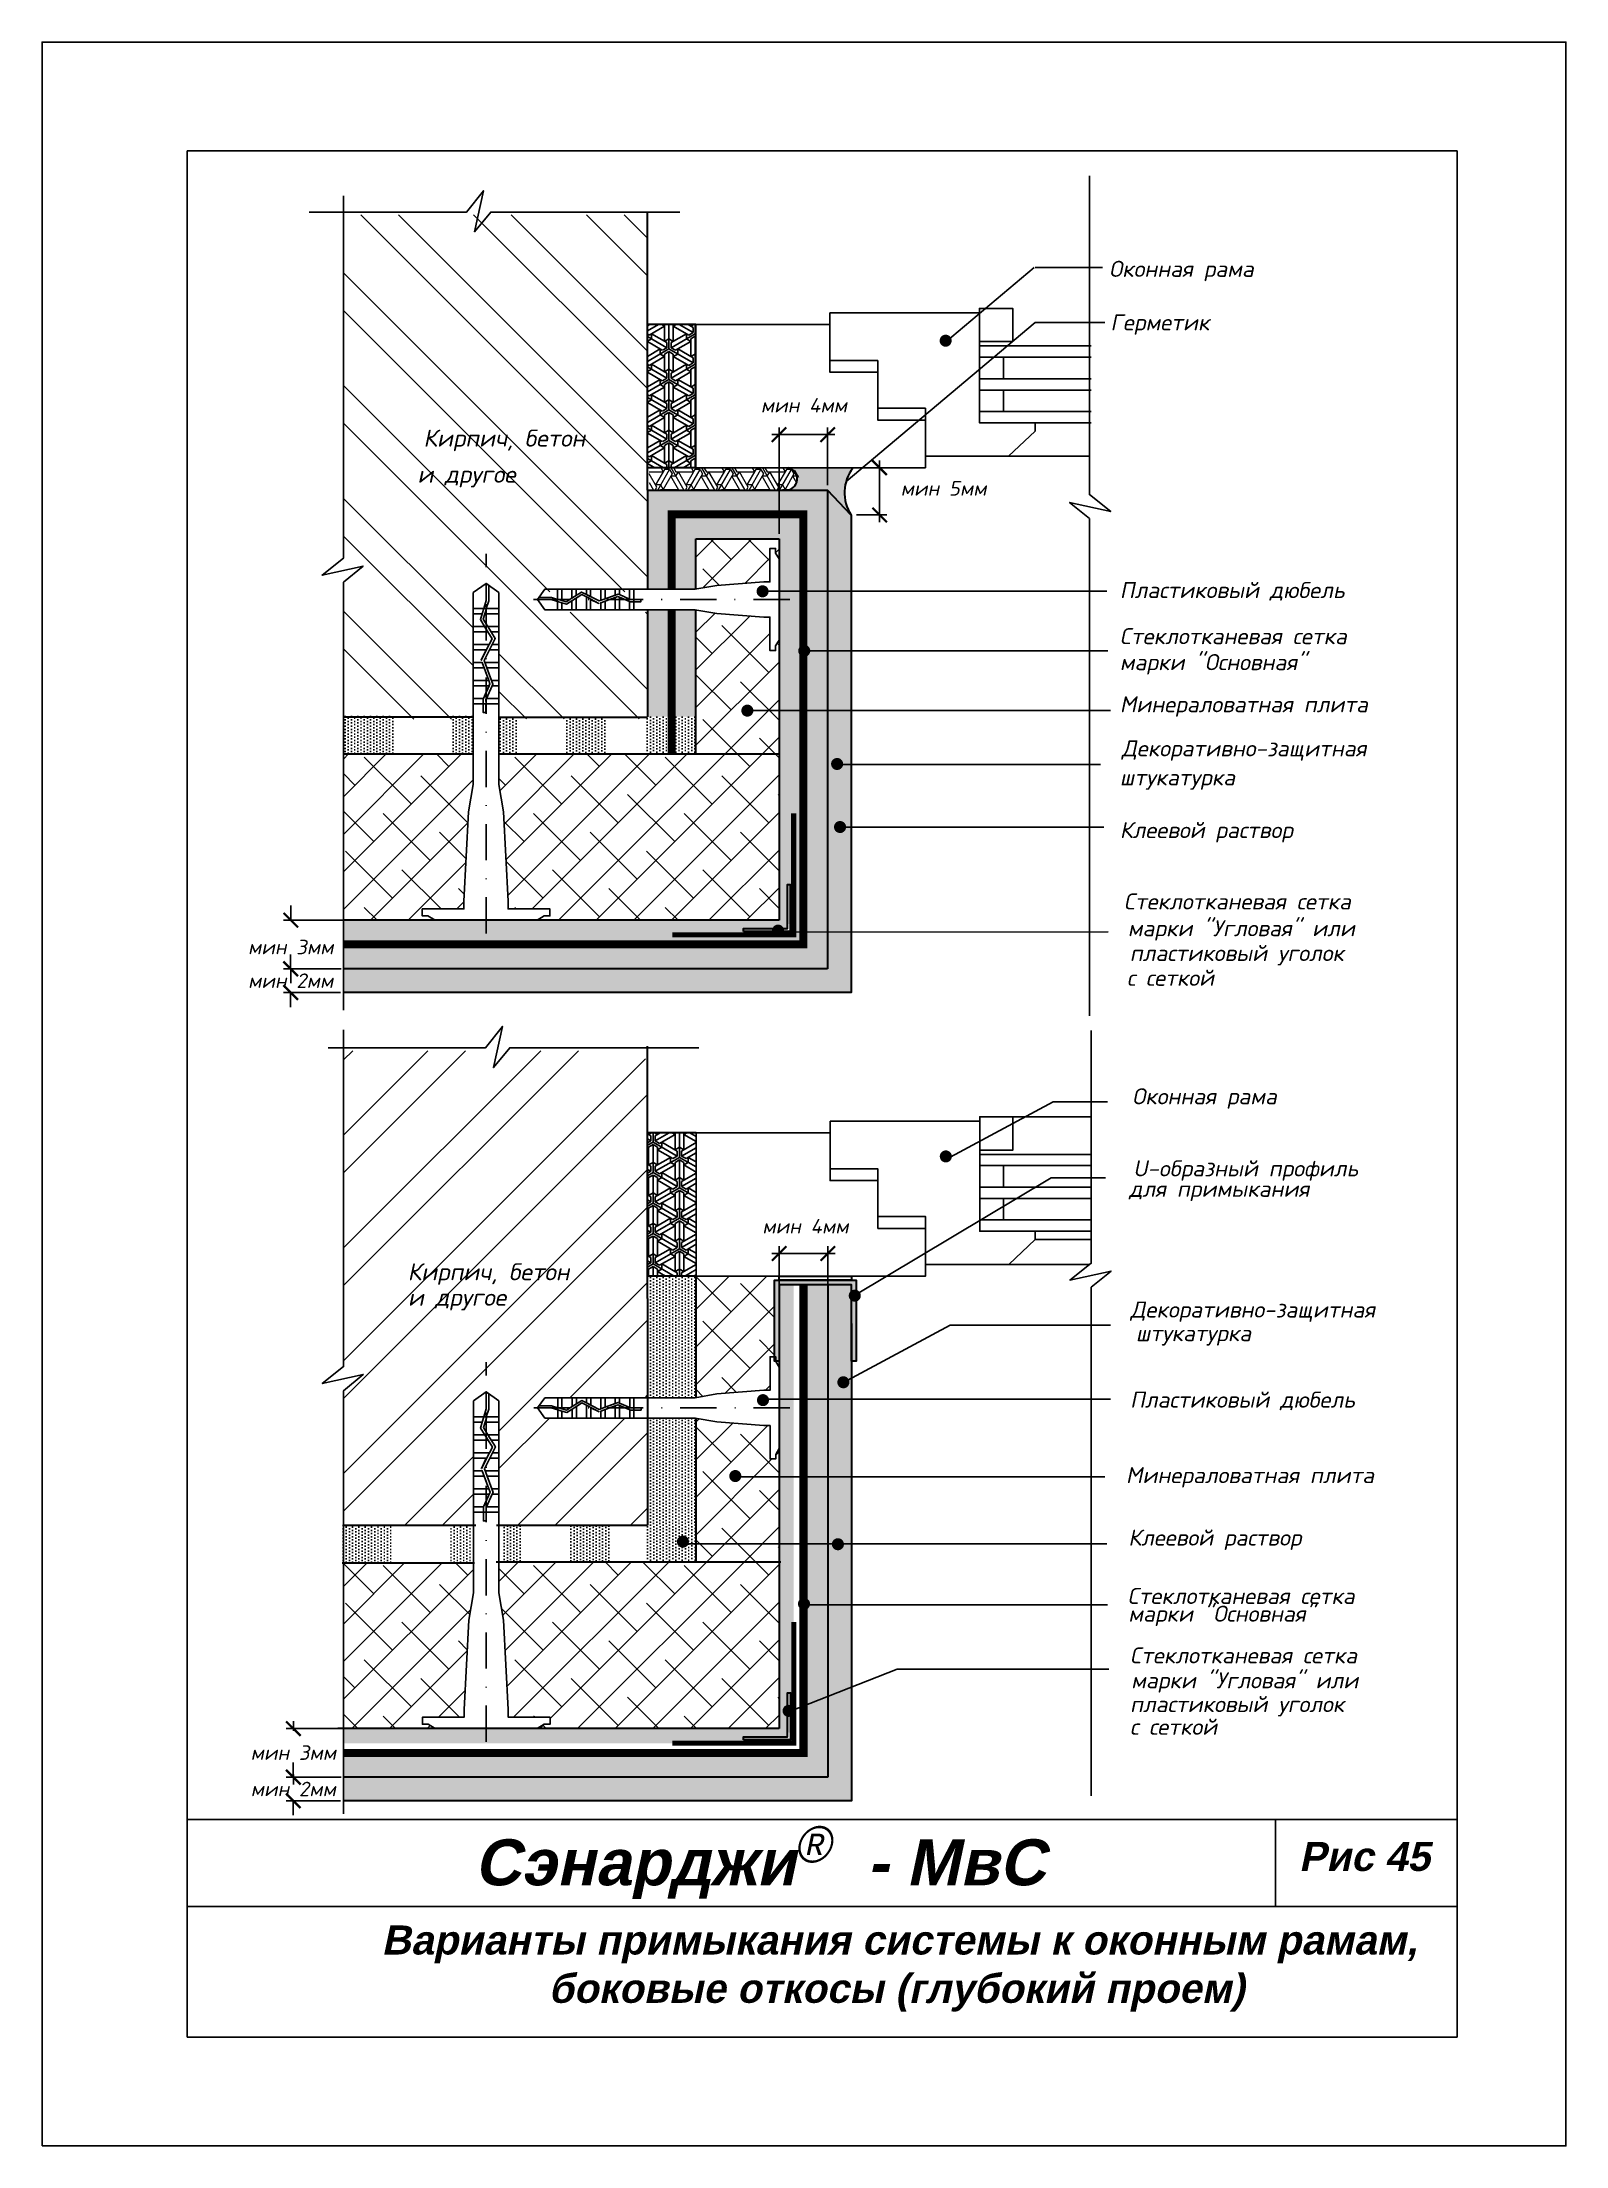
# Model space of a CAD drawing. Header units: inches. Extents: x 47 to 4151, y -1120 to 1902.
# Drawn here: x 891.9 to 1101.9, y 274.6 to 564.6 of the extents above; entities that cross this region are included whole.
import ezdxf

# ---------------------------------------------------------------- set-up
doc = ezdxf.new("R2010")
doc.units = ezdxf.units.IN
doc.header["$LTSCALE"] = 10
doc.header["$MEASUREMENT"] = 0
doc.linetypes.add('DASHDOT', pattern=[1, 0.5, -0.25, 0, -0.25])
doc.linetypes.add('HIDDEN', pattern=[0.375, 0.25, -0.125])
doc.layers.add('dim', color=160, linetype='Continuous', lineweight=15)
doc.layers.add('Layer1', color=108, linetype='Continuous', lineweight=30)
for name, color, linetype in [('DUBEL', 142, 'Continuous'), ('hatch', 240, 'Continuous'), ('ndp', 242, 'Continuous'), ('ramka', 248, 'Continuous'), ('wind', 82, 'Continuous')]:
    doc.layers.add(name, color=color, linetype=linetype)
doc.layers.add('list', color=5, linetype='Continuous', plot=False)
doc.styles.add('ndp', font='ARIALBD.TTF', dxfattribs={"oblique": 12})
doc.styles.add('style2', font='romans.shx', dxfattribs={"oblique": 12})
doc.dimstyles.new('1', dxfattribs={"dimtxt": 2, "dimasz": 2, "dimexe": 1, "dimexo": 0.7, "dimgap": 2, "dimtad": 0, "dimtih": 1, "dimtoh": 1, "dimdec": 4, "dimzin": 0, "dimdsep": 46, "dimtxsty": 'style2', "dimblk": 'ARCHTICK', "dimcen": 1.5, "dimdle": 1, "dimadec": 0, "dimazin": 0, "dimtfac": 1, "dimtdec": 4, "dimtofl": 0, "dimtmove": 0, "dimatfit": 2, "dimldrblk": 'DOTSMALL', "dimfxl": 1, "dimtolj": 1, "dimtzin": 0, "dimarcsym": 0})
pattern_1 = [(45, (4.359, -1.8365), (-2.592209, 2.592209), []), (135, (4.359, -1.8365), (-7.776626, 2.592209), [9.16484, -5.498905])]
pattern_2 = [(270, (131.74845, 1617.7597), (-0.4375, -0.21875), [0, -0.4375])]

msp = doc.modelspace()

# ---------------------------------------------------------------- texts
at = {"layer": 'ndp', "oblique": 12}
for s, height, style, p in [('Оконная рама', 2.21386006, 'style2', (1038.895845, 532.241501)), ('Герметик', 2.2138601, 'style2', (1039.071835, 524.870659)), ('Кирпич, бетон', 2.34619952, 'style2', (944.394817, 508.842288)), ('и другое', 2.3461995, 'style2', (943.579097, 503.865145)), ('Пластиковый дюбель', 2.21386006, 'style2', (1040.369179, 487.966619)), ('Стеклотканевая сетка', 2.21386006, 'style2', (1040.369179, 481.611835)), ('марки "Основная"', 2.21386006, 'style2', (1040.369179, 478.02749)), ('Минераловатная плита', 2.21386006, 'style2', (1040.369179, 472.224339)), ('Декоративно-защитная', 2.21386006, 'style2', (1040.638338, 466.146582)), ('штукатурка', 2.2138601, 'style2', (1040.369179, 462.148877)), ('Клеевой раствор', 2.21386006, 'style2', (1040.369179, 454.882963)), ('Стеклотканевая сетка', 2.21386006, 'style2', (1040.925586, 445.046916)), ('марки "Угловая" или', 2.21386006, 'style2', (1041.468049, 441.353834)), ('пластиковый уголок', 2.21386006, 'style2', (1041.73928, 437.935121)), ('с сеткой', 2.2138601, 'style2', (1041.349915, 434.516403)), ('Оконная рама', 2.21386006, 'style2', (1042.07865, 418.185607)), ('U-образный профиль ', 2.21386006, 'style2', (1042.203638, 408.249391)), ('для примыкания', 2.21386006, 'style2', (1041.647503, 405.432172)), ('Кирпич, бетон', 2.34619952, 'style2', (942.226509, 393.927482)), ('и другое', 2.3461995, 'style2', (942.2624, 390.414481)), ('Декоративно-защитная', 2.21386006, 'style2', (1041.830218, 388.789688)), ('штукатурка', 2.2138601, 'style2', (1042.582727, 385.534387)), ('Пластиковый дюбель', 2.21386006, 'style2', (1041.78599, 376.368885)), ('Минераловатная плита', 2.21386006, 'style2', (1041.215232, 365.965435)), ('Клеевой раствор', 2.21386006, 'style2', (1041.540559, 357.3576)), ('Стеклотканевая сетка', 2.21386006, 'style2', (1041.442681, 349.310073)), ('марки "Основная"', 2.21386006, 'style2', (1041.540559, 346.867377)), ('Стеклотканевая сетка', 2.21386006, 'style2', (1041.779234, 341.124294)), ('марки "Угловая" или', 2.21386006, 'style2', (1041.935754, 337.68672)), ('пластиковый уголок', 2.21386006, 'style2', (1041.779234, 334.405397)), ('с сеткой', 2.2138601, 'style2', (1041.779234, 331.28033)), ('Сэнарджи    - МвС', 6.33260053, 'ndp', (951.430429, 310.532706)), ('Рис 45', 4, 'ndp', (1065.05714, 312.510419)), ('Варианты примыкания системы к оконным рамам, ', 4, 'ndp', (938.632063, 300.992123)), ('боковые откосы (глубокий проем)', 4, 'ndp', (961.653883, 294.330089))]:
    msp.add_text(s, height=height, dxfattribs=dict(at, style=style)).set_placement(p)
at = {"layer": 'ndp', "insert": (995.493232, 318.67179), "char_height": 5, "attachment_point": 1, "style": 'style2'}
msp.add_mtext('{\\fCentury Gothic|b0|i0|c204|p32;®}', dxfattribs=at)

# ---------------------------------------------------------------- blocks, each defined once
blk = doc.blocks.new('_ArchTick')
at = {"layer": 'DUBEL', "color": 0, "const_width": 0.15}
blk.add_lwpolyline([(-0.5, -0.5), (0.5, 0.5)], dxfattribs=at)
blk = doc.blocks.new('*D185')
at = {"layer": 'Defpoints', "color": 0}
for p in [(1000.11, 510.5), (1000.11, 502.84), (993.41, 496.14)]:
    blk.add_point(p, dxfattribs=at)
at = {"layer": 'dim', "color": 0, "lineweight": -2}
for p, q in [((992.41, 510.5), (1001.11, 510.5)), ((993.41, 496.84), (993.41, 511.5)), ((1000.11, 503.54), (1000.11, 511.5))]:
    blk.add_line(p, q, dxfattribs=at)
at = {"layer": 'dim', "color": 0, "lineweight": -2, "xscale": 2, "yscale": 2, "zscale": 2, "rotation": 180}
blk.add_blockref('_ArchTick', (993.41, 510.5), dxfattribs=at)
at = {"layer": 'dim', "color": 0, "lineweight": -2, "xscale": 2, "yscale": 2, "zscale": 2}
blk.add_blockref('_ArchTick', (1000.11, 510.5), dxfattribs=at)
at = {"layer": 'dim', "color": 0, "insert": (996.84, 514.55), "char_height": 2, "attachment_point": 5, "style": 'style2'}
blk.add_mtext('\\A1;{\\fRomanS|b0|i0|c204|p2;мин 4мм}', dxfattribs=at)
blk = doc.blocks.new('_DotSmall')
at = {"layer": 'DUBEL', "color": 0, "const_width": 0.5}
blk.add_lwpolyline([(-0.0625, 0, 1), (0.0625, 0, 1)], format="xyb", close=True, dxfattribs=at)
blk = doc.blocks.new('*D186')
at = {"layer": 'Defpoints', "color": 0}
for p in [(1007.88, 505.93), (1003.37, 499.42), (1007.27, 499.42)]:
    blk.add_point(p, dxfattribs=at)
at = {"layer": 'dim', "color": 0, "lineweight": -2}
for p, q in [((1007.18, 505.93), (1006.27, 505.93)), ((1007.27, 506.93), (1007.27, 498.42)), ((1004.07, 499.42), (1008.27, 499.42))]:
    blk.add_line(p, q, dxfattribs=at)
at = {"layer": 'dim', "color": 0, "lineweight": -2, "xscale": 2, "yscale": 2, "zscale": 2}
for p, rotation in [((1007.27, 505.93), 90), ((1007.27, 499.42), 270)]:
    blk.add_blockref('_ArchTick', p, dxfattribs=dict(at, rotation=rotation))
at = {"layer": 'dim', "color": 0, "insert": (1016.09, 503.09), "char_height": 2, "attachment_point": 5, "style": 'style2'}
blk.add_mtext('\\A1;{\\fRomanS|b0|i0|c204|p2;мин 5мм}', dxfattribs=at)
blk = doc.blocks.new('*D187')
at = {"layer": 'Defpoints', "color": 0}
for p in [(926.12, 443.57), (934.3, 443.57), (933.75, 436.87)]:
    blk.add_point(p, dxfattribs=at)
at = {"layer": 'dim', "color": 0, "lineweight": -2}
for p, q in [((926.12, 443.57), (926.12, 445.57)), ((933.6, 443.57), (925.12, 443.57)), ((933.05, 436.87), (925.12, 436.87)), ((926.12, 436.87), (926.12, 434.87))]:
    blk.add_line(p, q, dxfattribs=at)
at = {"layer": 'dim', "color": 0, "lineweight": -2, "xscale": 2, "yscale": 2, "zscale": 2}
for p, rotation in [((926.12, 443.57), 270), ((926.12, 436.87), 90)]:
    blk.add_blockref('_ArchTick', p, dxfattribs=dict(at, rotation=rotation))
at = {"layer": 'dim', "color": 0, "insert": (926.12, 439.87), "char_height": 2, "attachment_point": 5, "style": 'style2'}
blk.add_mtext('\\A1;{\\fRomanS|b0|i0|c204|p2;мин }3{\\fRomanS|b0|i0|c204|p2;мм}', dxfattribs=at)
blk = doc.blocks.new('*D188')
at = {"layer": 'Defpoints', "color": 0}
for p in [(933.77, 436.86), (926.11, 433.6), (933.66, 433.6)]:
    blk.add_point(p, dxfattribs=at)
at = {"layer": 'dim', "color": 0, "lineweight": -2}
for p, q in [((926.11, 436.86), (926.11, 438.86)), ((933.07, 436.86), (925.11, 436.86)), ((932.96, 433.6), (925.11, 433.6)), ((926.11, 433.6), (926.11, 431.6))]:
    blk.add_line(p, q, dxfattribs=at)
at = {"layer": 'dim', "color": 0, "lineweight": -2, "xscale": 2, "yscale": 2, "zscale": 2}
for p, rotation in [((926.11, 436.86), 270), ((926.11, 433.6), 90)]:
    blk.add_blockref('_ArchTick', p, dxfattribs=dict(at, rotation=rotation))
at = {"layer": 'dim', "color": 0, "insert": (926.11, 435.23), "char_height": 2, "attachment_point": 5, "style": 'style2'}
blk.add_mtext('\\A1;{\\fRomanS|b0|i0|c204|p2;мин 2мм}', dxfattribs=at)
blk = doc.blocks.new('*D189')
at = {"layer": 'Defpoints', "color": 0}
for p in [(1000.13, 397.62), (993.44, 389.1), (1000.13, 391.41)]:
    blk.add_point(p, dxfattribs=at)
at = {"layer": 'dim', "color": 0, "lineweight": -2}
for p, q in [((992.44, 397.62), (1001.13, 397.62)), ((993.44, 389.8), (993.44, 398.62)), ((1000.13, 392.11), (1000.13, 398.62))]:
    blk.add_line(p, q, dxfattribs=at)
at = {"layer": 'dim', "color": 0, "lineweight": -2, "xscale": 2, "yscale": 2, "zscale": 2, "rotation": 180}
blk.add_blockref('_ArchTick', (993.44, 397.62), dxfattribs=at)
at = {"layer": 'dim', "color": 0, "lineweight": -2, "xscale": 2, "yscale": 2, "zscale": 2}
blk.add_blockref('_ArchTick', (1000.13, 397.62), dxfattribs=at)
at = {"layer": 'dim', "color": 0, "insert": (997.05, 401.38), "char_height": 2, "attachment_point": 5, "style": 'style2'}
blk.add_mtext('\\A1;{\\fRomanS|b0|i0|c204|p2;мин 4мм}', dxfattribs=at)
blk = doc.blocks.new('*D190')
at = {"layer": 'Defpoints', "color": 0}
for p in [(933.78, 325.44), (926.47, 322.18), (933.67, 322.18)]:
    blk.add_point(p, dxfattribs=at)
at = {"layer": 'dim', "color": 0, "lineweight": -2}
for p, q in [((933.08, 325.44), (925.47, 325.44)), ((926.47, 325.44), (926.47, 327.44)), ((932.97, 322.18), (925.47, 322.18)), ((926.47, 322.18), (926.47, 320.18))]:
    blk.add_line(p, q, dxfattribs=at)
at = {"layer": 'dim', "color": 0, "lineweight": -2, "xscale": 2, "yscale": 2, "zscale": 2}
for p, rotation in [((926.47, 325.44), 270), ((926.47, 322.18), 90)]:
    blk.add_blockref('_ArchTick', p, dxfattribs=dict(at, rotation=rotation))
at = {"layer": 'dim', "color": 0, "insert": (926.47, 323.81), "char_height": 2, "attachment_point": 5, "style": 'style2'}
blk.add_mtext('\\A1;{\\fRomanS|b0|i0|c204|p2;мин 2мм}', dxfattribs=at)
blk = doc.blocks.new('*D191')
at = {"layer": 'Defpoints', "color": 0}
for p in [(926.48, 332.14), (934.47, 332.14), (933.78, 325.44)]:
    blk.add_point(p, dxfattribs=at)
at = {"layer": 'dim', "color": 0, "lineweight": -2}
for p, q in [((933.77, 332.14), (925.48, 332.14)), ((926.48, 333.14), (926.48, 331.83)), ((933.08, 325.44), (925.48, 325.44)), ((926.48, 324.44), (926.48, 325.82))]:
    blk.add_line(p, q, dxfattribs=at)
at = {"layer": 'dim', "color": 0, "lineweight": -2, "xscale": 2, "yscale": 2, "zscale": 2}
for p, rotation in [((926.48, 332.14), 90), ((926.48, 325.44), 270)]:
    blk.add_blockref('_ArchTick', p, dxfattribs=dict(at, rotation=rotation))
at = {"layer": 'dim', "color": 0, "insert": (926.48, 328.82), "char_height": 2, "attachment_point": 5, "style": 'style2'}
blk.add_mtext('\\A1;{\\fRomanS|b0|i0|c204|p2;мин 3мм}', dxfattribs=at)

# ---------------------------------------------------------------- dimensions: what is measured, and where the dimension line sits
at = {"layer": 'dim'}
for base, p1, p2, angle, text, picture, middle in [((1000.111602, 510.498468), (993.413404, 496.144399), (1000.111602, 502.842597), 180, '{\\fRomanS|b0|i0|c204|p2;мин 4мм}', '*D185', (996.844548, 514.554334)), ((1007.266635, 499.41528), (1007.88342, 505.927376), (1003.372149, 499.41528), 270, '{\\fRomanS|b0|i0|c204|p2;мин 5мм}', '*D186', (1016.086039, 503.09049)), ((1000.13481, 397.620236), (993.436612, 389.101549), (1000.13481, 391.413665), 180, '{\\fRomanS|b0|i0|c204|p2;мин 4мм}', '*D189', (997.046403, 401.380708))]:
    dim = msp.add_linear_dim(base=base, p1=p1, p2=p2, angle=angle, text=text, dimstyle='1', override={"dimtmove": 2}, dxfattribs=at)
    dim.commit()
    dim.dimension.update_dxf_attribs({"geometry": picture, "text_midpoint": middle, "dimtype": 160})
for base, p1, p2, text, picture, middle in [((926.122922, 443.567414), (933.754322, 436.869216), (934.304812, 443.567414), '{\\fRomanS|b0|i0|c204|p2;мин }3{\\fRomanS|b0|i0|c204|p2;мм}', '*D187', (926.122922, 439.874297)), ((926.111375, 433.60163), (933.774697, 436.862177), (933.664479, 433.60163), '{\\fRomanS|b0|i0|c204|p2;мин 2мм}', '*D188', (926.111375, 435.231903)), ((926.476384, 332.138483), (933.777529, 325.440285), (934.470791, 332.138483), '{\\fRomanS|b0|i0|c204|p2;мин 3мм}', '*D191', (926.476384, 328.824234)), ((926.474285, 322.179738), (933.777529, 325.440285), (933.667311, 322.179738), '{\\fRomanS|b0|i0|c204|p2;мин 2мм}', '*D190', (926.474285, 323.810011))]:
    dim = msp.add_linear_dim(base=base, p1=p1, p2=p2, angle=270, text=text, dimstyle='1', dxfattribs=at)
    dim.commit()
    dim.dimension.update_dxf_attribs({"geometry": picture, "text_midpoint": middle, "dimtype": 160})

# ---------------------------------------------------------------- hatches: boundary and pattern name
at = {"layer": 'dim'}
h = msp.add_hatch(dxfattribs=at)
h.set_pattern_fill('ESCHER', color=1, scale=3.5, style=0)
h.set_pattern_definition([(60, (1.994, -1010.7735), (-4.2, -9e-10), [3.85, -0.35]), (180, (1.994, -1010.7735), (2.1, -3.637307), [3.85, -0.35]), (300, (1.994, -1010.7735), (4.2, -9e-10), [3.85, -0.35]), (60, (2.344, -1010.7735), (-4.2, -9e-10), [0.7, -3.5]), (300, (2.344, -1010.7735), (4.2, -9e-10), [0.7, -3.5]), (60, (1.819, -1010.4704), (-4.2, -9e-10), [0.7, -3.5]), (180, (1.819, -1010.4704), (2.1, -3.637307), [0.7, -3.5]), (300, (1.819, -1011.0767), (4.2, -9e-10), [0.7, -3.5]), (180, (1.819, -1011.0767), (2.1, -3.637307), [0.7, -3.5]), (60, (0.594, -1010.7735), (-4.2, -9e-10), [0.7, -3.5]), (300, (0.594, -1010.7735), (4.2, -9e-10), [0.7, -3.5]), (60, (2.694, -1011.986), (-4.2, -9e-10), [0.7, -3.5]), (180, (2.694, -1011.986), (2.1, -3.637307), [0.7, -3.5]), (300, (2.694, -1009.561), (4.2, -9e-10), [0.7, -3.5]), (180, (2.694, -1009.561), (2.1, -3.637307), [0.7, -3.5]), (0, (2.694, -1010.1673), (-2.1, 3.637307), [2.45, -1.75]), (0, (2.694, -1011.3798), (-2.1, 3.637307), [2.45, -1.75]), (120, (2.169, -1009.8642), (-4.2, 9e-10), [2.45, -1.75]), (120, (1.119, -1010.4704), (-4.2, 9e-10), [2.45, -1.75]), (240, (1.119, -1011.0767), (2.1, -3.637307), [2.45, -1.75]), (240, (2.169, -1011.683), (2.1, -3.637307), [2.45, -1.75])])
h.paths.add_polyline_path([(996.086946, 504.849394, 0.1245542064), (995.700403, 505.50631), (994.774877, 505.941237), (975.509573, 505.945424), (975.509573, 502.860645), (994.570266, 502.860645), (995.662446, 503.320815), (996.086946, 504.322739)])
msp.add_hatch(color=1, dxfattribs=at).paths.add_polyline_path([(1004.060302, 391.451104, -0.1333881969), (1003.850305, 391.394067, -1), (1003.850305, 392.224264, -0.1333881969), (1004.060302, 392.167227), (1004.060302, 393.947968), (992.771667, 393.947968), (992.771667, 383.382261), (992.961259, 383.382261), (992.961259, 382.797726), (993.436612, 382.797726), (993.436612, 384.715467), (993.436612, 393.283023), (1003.395357, 393.283023), (1003.395357, 382.797726), (1004.060302, 382.797726)])
at = {"layer": 'hatch'}
h = msp.add_hatch(dxfattribs=at)
h.set_pattern_fill('ANSI32', color=1, scale=29.327494, angle=270, style=0)
h.set_pattern_definition([(315, (211.128, -4.746), (7.77663, 7.77663), []), (315, (211.128, -9.931), (7.77663, 7.77663), [])])
h.paths.add_polyline_path([(975.291776, 540.807615), (933.396699, 540.807615), (933.396699, 493.125554), (930.457711, 490.809283), (936.120231, 492.047431), (933.396699, 489.809243), (933.396699, 471.275064), (951.300957, 471.275064), (951.300957, 473.073958), (951.300957, 473.809229), (951.300957, 475.552993), (951.300957, 476.288263), (951.300957, 478.032027), (951.300957, 478.767298), (951.300957, 480.511062), (951.300957, 481.246332), (951.300957, 482.990097), (951.300957, 483.725367), (951.300957, 485.469131), (951.300957, 486.204401), (951.300957, 488.39991), (953.058729, 489.66688), (953.431856, 489.397937), (954.816502, 488.39991), (954.816502, 486.204401), (954.816502, 483.725367), (954.816502, 482.990097), (954.816502, 481.246332), (954.816502, 480.511062), (954.816502, 478.032027), (954.816502, 476.288263), (954.816502, 473.809229), (954.816502, 473.073958), (954.816502, 471.314923), (975.291776, 471.314923), (975.291776, 486.034372), (973.419382, 486.034372), (972.831166, 486.034372), (971.436155, 486.034372), (970.847939, 486.034372), (969.452927, 486.034372), (968.864711, 486.034372), (967.469699, 486.034372), (966.881483, 486.034372), (965.486472, 486.034372), (964.898256, 486.034372), (963.503244, 486.034372), (962.915028, 486.034372), (961.158621, 486.034372), (960.145045, 487.440591), (960.360199, 487.739091), (961.158621, 488.846809), (962.915028, 488.846809), (964.898256, 488.846809), (965.486472, 488.846809), (966.881483, 488.846809), (967.469699, 488.846809), (969.452927, 488.846809), (970.847939, 488.846809), (972.831166, 488.846809), (973.419382, 488.846809), (975.291776, 488.846809), (975.291776, 502.513785)])
h.paths.add_polyline_path([(943.148534, 502.621203), (960.186412, 502.371853), (960.934462, 505.891153), (943.896584, 506.140503)], flags=24)
h.paths.add_polyline_path([(943.727179, 507.444389), (972.551916, 507.111922), (973.549316, 511.804321), (944.724579, 512.136788)], flags=24)
h = msp.add_hatch(dxfattribs=at)
h.set_pattern_fill('ESCHER', color=256, scale=3.5, angle=-90, style=0)
h.set_pattern_definition([(330, (1720.2478, 2181.3023), (-9e-10, 4.2), [3.85, -0.35]), (90, (1720.2478, 2181.3023), (-3.637307, -2.1), [3.85, -0.35]), (210, (1720.2478, 2181.3023), (-9e-10, -4.2), [3.85, -0.35]), (330, (1720.2478, 2180.9523), (-9e-10, 4.2), [0.7, -3.5]), (210, (1720.2478, 2180.9523), (-9e-10, -4.2), [0.7, -3.5]), (330, (1720.551, 2181.4773), (-9e-10, 4.2), [0.7, -3.5]), (90, (1720.551, 2181.4773), (-3.637307, -2.1), [0.7, -3.5]), (210, (1719.9447, 2181.4773), (-9e-10, -4.2), [0.7, -3.5]), (90, (1719.9447, 2181.4773), (-3.637307, -2.1), [0.7, -3.5]), (330, (1720.2478, 2182.7023), (-9e-10, 4.2), [0.7, -3.5]), (210, (1720.2478, 2182.7023), (-9e-10, -4.2), [0.7, -3.5]), (330, (1719.0354, 2180.6023), (-9e-10, 4.2), [0.7, -3.5]), (90, (1719.0354, 2180.6023), (-3.637307, -2.1), [0.7, -3.5]), (210, (1721.4602, 2180.6023), (-9e-10, -4.2), [0.7, -3.5]), (90, (1721.4602, 2180.6023), (-3.637307, -2.1), [0.7, -3.5]), (270, (1720.854, 2180.6023), (3.637307, 2.1), [2.45, -1.75]), (270, (1719.6416, 2180.6023), (3.637307, 2.1), [2.45, -1.75]), (30, (1721.157, 2181.1273), (9e-10, 4.2), [2.45, -1.75]), (30, (1720.551, 2182.1773), (9e-10, 4.2), [2.45, -1.75]), (150, (1719.9447, 2182.1773), (-3.637307, -2.1), [2.45, -1.75]), (150, (1719.3385, 2181.1273), (-3.637307, -2.1), [2.45, -1.75])])
h.paths.add_polyline_path([(975.268606, 505.927376), (981.966804, 505.927376), (981.966804, 525.682184), (975.268606, 525.682184)])
msp.add_hatch(color=256, dxfattribs=at).paths.add_polyline_path([(994.616372, 505.927376, -0.9112596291), (994.379958, 502.842597), (1000.111602, 502.842597), (1003.372149, 499.41528, -0.3259064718), (1003.638217, 505.927376)])
h = msp.add_hatch(dxfattribs=at)
h.set_pattern_fill('AR-CONC', color=256, scale=0.293275, angle=90, style=0)
h.set_pattern_definition([(220, (249.5465, 1729.1886), (0.1840363, -2.1035444), [0.2199562, -2.4195183]), (275, (249.5465, 1729.1886), (-2.205991, 0.406923), [0.175965, -1.9356146]), (169.5486, (249.5618, 1729.0133), (-2.0219534, -1.696623), [0.186934, -2.056274]), (223.8158, (248.96, 1729.1886), (0.485426, -3.1299506), [0.329934, -3.6292774]), (173.3644, (249.0004, 1728.9278), (-2.8568436, -2.7411315), [0.280401, -3.084411]), (278.8158, (248.96, 1729.1886), (-2.856846, -2.741129), [0.2639474, -2.903422]), (249, (249.1065, 1728.8954), (1.1807803, -1.7505788), [0.2199562, -2.4195183]), (304, (249.1065, 1728.8954), (-2.1266834, -0.713583), [0.175965, -1.9356146]), (198.5486, (249.205, 1728.7495), (-0.945901, -2.4641624), [0.186934, -2.056274]), (232.5, (249.54645, 1729.1886), (-0.97629425, -0.0356618), [0, -1.9121526, 0, -1.9649421, 0, -1.9429465]), (262.5, (249.5465, 1729.1886), (-1.1567107, -0.771517), [0, -1.1203103, 0, -1.8681614, 0, -0.7405192]), (302.5, (249.54645, 1729.8426), (0.0661478, -1.56556743), [0, -0.7331874, 0, -2.2875445, 0, -3.0353956]), (312.5, (249.5465, 1730.1359), (-0.2935828, -1.7103389), [0, -0.9531436, 0, -1.5191642, 0, -2.1555708])])
h.paths.add_polyline_path([(1003.372149, 433.608669), (1003.372149, 499.41528), (1000.111602, 502.842597), (1000.111602, 436.869216), (933.373529, 436.869216), (933.373529, 433.608669)])
h = msp.add_hatch(dxfattribs=at)
h.set_pattern_fill('DOTS', color=256, scale=7, angle=90, style=0)
h.set_pattern_definition([(270, (249.54645, 1729.18863), (-0.4375, -0.21875), [0, -0.4375])])
h.paths.add_polyline_path([(933.373529, 436.869216), (933.373529, 440.218315), (996.762503, 440.218315), (996.762503, 499.493498), (978.617705, 499.493498), (978.617705, 489.175621), (975.268606, 489.175621), (975.268606, 502.842597), (994.329299, 502.842597, 0.0081524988), (994.379958, 502.842597), (1000.111602, 502.842597), (1000.111602, 436.869216)])
h.paths.add_polyline_path([(978.617705, 489.175621), (978.617705, 499.493498), (996.762503, 499.493498), (996.762503, 440.218315), (933.373529, 440.218315), (933.373529, 443.567414), (970.98343, 443.567414), (993.413404, 443.567414), (993.413404, 496.144399), (981.966804, 496.144399), (981.966804, 489.198568), (981.8322, 489.175621)], flags=16)
h.paths.add_polyline_path([(994.567823, 448.480876), (994.567823, 442.412996), (988.499943, 442.412996), (988.499943, 442.02819), (994.952629, 442.02819), (994.952629, 448.480876)], flags=0)
h.paths.add_polyline_path([(978.617705, 471.603876), (978.617705, 486.363185), (981.8322, 486.363185), (981.966804, 486.340237), (981.966804, 471.603876)], flags=16)
h.paths.add_polyline_path([(975.268606, 471.603876), (975.268606, 486.363185), (978.617705, 486.363185), (978.617705, 471.603876)], flags=16)
h = msp.add_hatch(dxfattribs=at)
h.set_pattern_fill('ANSI38', color=1, scale=29.327494, style=0)
h.set_pattern_definition(pattern_1)
h.paths.add_polyline_path([(993.413404, 482.149647), (992.938052, 481.362938), (992.938052, 480.727613), (992.167427, 480.727613), (992.167427, 485.338893), (991.309818, 485.338893), (984.823505, 485.853224), (981.966804, 486.340237), (981.966804, 466.482232), (993.413404, 466.482232), (993.413404, 472.45934), (989.462068, 472.45925, -0.4190162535), (989.047025, 472.037357, -1), (989.047025, 472.867555, -0.409427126), (989.462068, 472.45925), (993.413404, 472.45934)])
h.paths.add_polyline_path([(992.167427, 494.811193), (992.938052, 494.811193), (992.938052, 494.175867), (993.413404, 493.389159), (993.413404, 496.144399), (981.966804, 496.144399), (981.966804, 489.198568), (984.823505, 489.685582), (991.309818, 490.199912), (992.167427, 490.199912)])
h.paths.add_polyline_path([(993.413404, 466.482232), (954.793332, 466.482232), (954.793332, 462.256071), (955.430783, 458.516939), (956.073696, 446.196896), (956.073696, 445.124886), (961.837796, 445.124886), (961.837796, 444.161605), (961.04364, 444.161605), (960.060254, 443.567414), (970.98343, 443.567414), (993.413404, 443.567414)])
h.paths.add_polyline_path([(950.640336, 458.516939), (951.277787, 462.256071), (951.277787, 466.480021), (933.373529, 466.480021), (933.373529, 443.567414), (946.010864, 443.567414), (945.027479, 444.161605), (944.233322, 444.161605), (944.233322, 445.124886), (949.997422, 445.124886), (949.997422, 446.196896)])
at = {"layer": 'hatch', "lineweight": -2}
h = msp.add_hatch(dxfattribs=at)
h.set_pattern_fill('DOTS', color=1, scale=7, angle=90, style=0)
h.set_pattern_definition([(90, (491.7417, 1245.12466), (-0.4375, 0.21875), [0, -0.4375])])
h.paths.add_polyline_path([(951.423084, 466.398961), (951.423084, 471.685328), (948.222508, 471.685328), (948.222508, 466.398961)])
h.paths.add_polyline_path([(940.516589, 466.398961), (940.516589, 471.685328), (933.518826, 471.685328), (933.518826, 466.398961)])
h = msp.add_hatch(dxfattribs=at)
h.set_pattern_fill('DOTS', color=1, scale=7, angle=90, style=0)
h.set_pattern_definition([(90, (491.6728, 1244.99987), (-0.4375, 0.21875), [0, -0.4375])])
h.paths.add_polyline_path([(969.591042, 466.582632), (969.591042, 471.600398), (963.887647, 471.600398), (963.887647, 466.582632)])
h.paths.add_polyline_path([(957.513261, 466.582632), (957.513261, 471.600398), (954.869734, 471.600398), (954.869734, 466.582632)])
h = msp.add_hatch(dxfattribs=at)
h.set_pattern_fill('DOTS', color=1, scale=7, angle=90, style=0)
h.set_pattern_definition([(90, (491.81555, 1245.041), (-0.4375, 0.21875), [0, -0.4375])])
h.paths.add_polyline_path([(982.185952, 466.623737), (982.185952, 471.641504), (975.487754, 471.641504), (974.822727, 471.641504), (974.822727, 466.623737)])
at = {"layer": 'hatch'}
h = msp.add_hatch(dxfattribs=at)
h.set_pattern_fill('ANSI32', color=1, scale=29.327494, style=0)
h.set_pattern_definition([(45, (4.359, -1.837), (-7.77663, 7.77663), []), (45, (9.543, -1.837), (-7.77663, 7.77663), [])])
h.paths.add_polyline_path([(975.291813, 424.126655), (974.147672, 425.578393), (933.396736, 425.578393), (933.396736, 382.025435), (930.457749, 379.709164), (936.120268, 380.947311), (933.396736, 378.709124), (933.396736, 360.174944), (951.300994, 360.174944), (951.300994, 361.973839), (951.300994, 362.709109), (951.300994, 364.452873), (951.300994, 365.188144), (951.300994, 366.931908), (951.300994, 367.667178), (951.300994, 369.410942), (951.300994, 370.146213), (951.300994, 371.889977), (951.300994, 372.625247), (951.300994, 374.369012), (951.300994, 375.104282), (951.300994, 377.29979), (953.058767, 378.56676), (953.431893, 378.297818), (954.81654, 377.29979), (954.81654, 375.104282), (954.81654, 372.625247), (954.81654, 371.889977), (954.81654, 370.146213), (954.81654, 369.410942), (954.81654, 366.931908), (954.81654, 365.188144), (954.81654, 362.709109), (954.81654, 361.973839), (954.81654, 360.174944), (975.291813, 360.174944), (975.291813, 374.934253), (973.41942, 374.934253), (972.831204, 374.934253), (971.436192, 374.934253), (970.847976, 374.934253), (969.452965, 374.934253), (968.864748, 374.934253), (967.469737, 374.934253), (966.881521, 374.934253), (965.486509, 374.934253), (964.898293, 374.934253), (963.503282, 374.934253), (962.915066, 374.934253), (961.158659, 374.934253), (960.145083, 376.340471), (960.360237, 376.638972), (961.158659, 377.746689), (962.915066, 377.746689), (964.898293, 377.746689), (965.486509, 377.746689), (966.881521, 377.746689), (967.469737, 377.746689), (969.452965, 377.746689), (970.847976, 377.746689), (972.831204, 377.746689), (973.41942, 377.746689), (975.291813, 377.746689), (975.291813, 391.413665)])
h.paths.add_polyline_path([(941.558871, 392.529583), (970.383608, 392.197116), (971.381008, 396.889515), (942.556271, 397.221982)], flags=24)
h.paths.add_polyline_path([(941.831837, 389.17054), (958.869714, 388.92119), (959.617765, 392.440489), (942.579887, 392.689839)], flags=24)
h = msp.add_hatch(dxfattribs=at)
h.set_pattern_fill('ESCHER', color=256, scale=3.5, angle=-90, style=0)
h.set_pattern_definition([(330, (1838.0922, 2069.8733), (-9e-10, 4.2), [3.85, -0.35]), (90, (1838.0922, 2069.8733), (-3.637307, -2.1), [3.85, -0.35]), (210, (1838.0922, 2069.8733), (-9e-10, -4.2), [3.85, -0.35]), (330, (1838.0922, 2069.5233), (-9e-10, 4.2), [0.7, -3.5]), (210, (1838.0922, 2069.5233), (-9e-10, -4.2), [0.7, -3.5]), (330, (1838.3953, 2070.0483), (-9e-10, 4.2), [0.7, -3.5]), (90, (1838.3953, 2070.0483), (-3.637307, -2.1), [0.7, -3.5]), (210, (1837.789, 2070.0483), (-9e-10, -4.2), [0.7, -3.5]), (90, (1837.789, 2070.0483), (-3.637307, -2.1), [0.7, -3.5]), (330, (1838.0922, 2071.2733), (-9e-10, 4.2), [0.7, -3.5]), (210, (1838.0922, 2071.2733), (-9e-10, -4.2), [0.7, -3.5]), (330, (1836.8798, 2069.1733), (-9e-10, 4.2), [0.7, -3.5]), (90, (1836.8798, 2069.1733), (-3.637307, -2.1), [0.7, -3.5]), (210, (1839.3047, 2069.1733), (-9e-10, -4.2), [0.7, -3.5]), (90, (1839.3047, 2069.1733), (-3.637307, -2.1), [0.7, -3.5]), (270, (1838.6984, 2069.1733), (3.637307, 2.1), [2.45, -1.75]), (270, (1837.486, 2069.1733), (3.637307, 2.1), [2.45, -1.75]), (30, (1839.0016, 2069.6983), (9e-10, 4.2), [2.45, -1.75]), (30, (1838.3953, 2070.7483), (9e-10, 4.2), [2.45, -1.75]), (150, (1837.789, 2070.7483), (-3.637307, -2.1), [2.45, -1.75]), (150, (1837.183, 2069.6983), (-3.637307, -2.1), [2.45, -1.75])])
h.paths.add_polyline_path([(981.990011, 414.253253), (975.291813, 414.253253), (975.291813, 394.498444), (981.990011, 394.498444)])
h = msp.add_hatch(dxfattribs=at)
h.set_pattern_fill('DOTS', color=256, scale=7, angle=90, style=0)
h.set_pattern_definition(pattern_2)
h.paths.add_polyline_path([(981.990011, 374.911305), (981.855408, 374.934253), (975.291813, 374.934253), (975.291813, 360.174944), (981.990011, 360.174944)])
h.paths.add_polyline_path([(981.990011, 394.498444), (975.291813, 394.498444), (975.291813, 391.413665), (975.291813, 377.746689), (981.855408, 377.746689), (981.990011, 377.769636)])
h = msp.add_hatch(dxfattribs=at)
h.set_pattern_fill('ANSI38', color=1, scale=29.327494, style=0)
h.set_pattern_definition(pattern_1)
h.paths.add_polyline_path([(993.436612, 370.720715), (992.961259, 369.934006), (992.961259, 369.298681), (992.190635, 369.298681), (992.190635, 373.909961), (991.333026, 373.909961), (984.846713, 374.424292), (981.990011, 374.911305), (981.990011, 355.121362), (993.436612, 355.121362)])
h.paths.add_polyline_path([(992.190635, 383.382261), (992.771667, 383.382261), (992.771667, 393.947968), (993.436612, 393.947968), (993.436612, 394.498444), (981.990011, 394.498444), (981.990011, 377.769636), (984.846713, 378.25665), (991.333026, 378.77098), (992.190635, 378.77098)])
h = msp.add_hatch(dxfattribs=at)
h.set_pattern_fill('AR-CONC', color=256, scale=0.293275, angle=90, style=0)
h.set_pattern_definition([(220, (131.7484, 1617.7597), (0.1840363, -2.1035444), [0.2199562, -2.4195183]), (275, (131.7484, 1617.7597), (-2.205991, 0.406923), [0.175965, -1.9356146]), (169.5486, (131.7638, 1617.5844), (-2.0219534, -1.696623), [0.186934, -2.056274]), (223.8158, (131.162, 1617.7597), (0.485426, -3.1299506), [0.329934, -3.6292774]), (173.3644, (131.2023, 1617.499), (-2.8568436, -2.7411315), [0.280401, -3.084411]), (278.8158, (131.162, 1617.7597), (-2.856846, -2.741129), [0.2639474, -2.903422]), (249, (131.3085, 1617.4664), (1.1807803, -1.7505788), [0.2199562, -2.4195183]), (304, (131.3085, 1617.4664), (-2.1266834, -0.713583), [0.175965, -1.9356146]), (198.5486, (131.407, 1617.3205), (-0.945901, -2.4641624), [0.186934, -2.056274]), (232.5, (131.74845, 1617.7597), (-0.97629425, -0.0356618), [0, -1.9121526, 0, -1.9649421, 0, -1.9429465]), (262.5, (131.7484, 1617.7597), (-1.1567107, -0.771517), [0, -1.1203103, 0, -1.8681614, 0, -0.7405192]), (302.5, (131.74845, 1618.4137), (0.0661478, -1.56556743), [0, -0.7331874, 0, -2.2875445, 0, -3.0353956]), (312.5, (131.7484, 1618.707), (-0.2935828, -1.7103389), [0, -0.9531436, 0, -1.5191642, 0, -2.1555708])])
h.paths.add_polyline_path([(1003.395357, 322.179738), (1003.395357, 387.986348), (1003.395357, 393.283023), (1000.13481, 393.283023), (1000.13481, 325.440285), (933.396736, 325.440285), (933.396736, 322.179738)])
h = msp.add_hatch(dxfattribs=at)
h.set_pattern_fill('DOTS', color=256, scale=7, angle=90, style=0)
h.set_pattern_definition(pattern_2)
h.paths.add_polyline_path([(933.396736, 325.440285), (933.396736, 328.789384), (996.785711, 328.789384), (996.785711, 393.283023), (1000.13481, 393.283023), (1000.13481, 325.440285)])
h.paths.add_polyline_path([(933.396736, 330.123776), (933.396736, 332.138483), (971.006638, 332.138483), (993.436612, 332.138483), (993.436612, 384.715467), (993.436612, 393.283023), (995.451318, 393.283023), (995.451318, 346.849727), (995.451318, 330.123776), (978.725367, 330.123776)], flags=17)
h.paths.add_polyline_path([(988.52315, 330.599258), (994.975837, 330.599258), (994.975837, 337.051944), (994.59103, 337.051944), (994.59103, 330.984064), (988.52315, 330.984064)], flags=16)
at = {"layer": 'hatch', "lineweight": -2}
h = msp.add_hatch(dxfattribs=at)
h.set_pattern_fill('DOTS', color=1, scale=7, angle=90, style=0)
h.set_pattern_definition([(90, (491.45337, 1133.60996), (-0.4375, 0.21875), [0, -0.4375])])
h.paths.add_polyline_path([(951.134761, 354.884258), (951.134761, 360.170626), (947.934186, 360.170626), (947.934186, 354.884258)])
h.paths.add_polyline_path([(940.228267, 354.884258), (940.228267, 360.170626), (933.230503, 360.170626), (933.230503, 354.884258)])
h = msp.add_hatch(dxfattribs=at)
h.set_pattern_fill('DOTS', color=1, scale=7, angle=90, style=0)
h.set_pattern_definition([(90, (492.2266, 1133.5558), (-0.4375, 0.21875), [0, -0.4375])])
h.paths.add_polyline_path([(970.144846, 355.138568), (970.144846, 360.156335), (964.441451, 360.156335), (964.441451, 355.138568)])
h.paths.add_polyline_path([(958.067065, 355.138568), (958.067065, 360.156335), (955.423538, 360.156335), (955.423538, 355.138568)])
h = msp.add_hatch(dxfattribs=at)
h.set_pattern_fill('DOTS', color=1, scale=7, angle=90, style=0)
h.set_pattern_definition([(90, (491.83197, 1133.67474), (-0.4375, 0.21875), [0, -0.4375])])
h.paths.add_polyline_path([(982.202379, 355.257503), (982.202379, 360.275269), (975.504181, 360.275269), (974.839154, 360.275269), (974.839154, 355.257503)])
at = {"layer": 'hatch'}
h = msp.add_hatch(dxfattribs=at)
h.set_pattern_fill('ANSI38', color=1, scale=29.327494, style=0)
h.set_pattern_definition(pattern_1)
h.paths.add_polyline_path([(950.663543, 347.088008), (951.300994, 350.827139), (951.300994, 354.970667), (933.396736, 354.970667), (933.396736, 332.138483), (946.034072, 332.138483), (945.050686, 332.732673), (944.25653, 332.732673), (944.25653, 333.695954), (950.02063, 333.695954), (950.02063, 334.767965)])
h = msp.add_hatch(dxfattribs=at)
h.set_pattern_fill('ANSI38', color=1, scale=29.327494, style=0)
h.set_pattern_definition(pattern_1)
h.paths.add_polyline_path([(993.436612, 355.121362), (954.81654, 355.121362), (954.81654, 350.827139), (955.453991, 347.088008), (956.096904, 334.767965), (956.096904, 333.695954), (961.861004, 333.695954), (961.861004, 332.732673), (961.066848, 332.732673), (960.083462, 332.138483), (971.006638, 332.138483), (993.436612, 332.138483)])
at = {"layer": 'Layer1'}
h = msp.add_hatch(color=256, dxfattribs=at)
h.paths.add_polyline_path([(994.750233, 443.026796, -0.1280229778), (994.952629, 442.97411), (994.952629, 448.480876), (994.567823, 448.480876), (994.567823, 442.984569, -0.1142364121)])
h.paths.add_polyline_path([(994.952629, 442.02819), (994.952629, 442.15263), (994.917691, 442.231875, -0.104186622), (994.750233, 442.196599, -0.2745093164), (994.385782, 442.412996), (988.499943, 442.412996), (988.499943, 442.02819)])
h = msp.add_hatch(color=256, dxfattribs=at)
h.paths.add_polyline_path([(994.773441, 331.597864, -0.1280229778), (994.975837, 331.545178), (994.975837, 337.051944), (994.59103, 337.051944), (994.59103, 331.555637, -0.1142364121)])
h.paths.add_polyline_path([(994.975837, 330.599258), (994.975837, 330.723699), (994.940899, 330.802943, -0.104186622), (994.773441, 330.767667, -0.2745093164), (994.40899, 330.984064), (988.52315, 330.984064), (988.52315, 330.599258)])

# ---------------------------------------------------------------- linework, layer by layer
at = {"layer": 'DUBEL', "linetype": 'DASHDOT'}
for p, q in [((953.035559, 441.724766), (953.035559, 494.064987)), ((994.887523, 487.769403), (958.627503, 487.769403)), ((953.058767, 330.295834), (953.058767, 382.636055)), ((994.91073, 376.340471), (958.65071, 376.340471))]:
    msp.add_line(p, q, dxfattribs=at)
at = {"layer": 'DUBEL', "linetype": 'HIDDEN'}
for points in [[(978.617705, 489.175621, 1.10693, 1.10693, 0), (978.617705, 499.493498, 1.10693, 1.10693, 0), (978.617705, 499.493498, 1.10693, 1.10693, 0), (996.762503, 499.493498, 1.10693, 1.10693, 0), (996.762503, 440.218315, 1.10693, 1.10693, 0), (996.762503, 440.218315, 1.10693, 1.10693, 0), (996.762503, 440.218315, 1.10693, 1.10693, 0), (996.762503, 440.218315, 1.10693, 1.10693, 0), (933.373529, 440.218315, 0, 0, 0)], [(978.617705, 466.548109, 1.10693, 1.10693, 0), (978.617705, 466.548109, 1.10693, 1.10693, 0), (978.617705, 486.363185, 1.10693, 1.10693, 0)], [(996.785711, 393.283023, 1.10693, 1.10693, 0), (996.785711, 393.283023, 1.10693, 1.10693, 0), (996.785711, 393.283023, 1.10693, 1.10693, 0), (996.785711, 393.283023, 1.10693, 1.10693, 0), (996.785711, 393.283023, 1.10693, 1.10693, 0), (996.785711, 328.789384, 1.10693, 1.10693, 0), (996.785711, 328.789384, 1.10693, 1.10693, 0), (996.785711, 328.789384, 1.10693, 1.10693, 0), (996.785711, 328.789384, 1.10693, 1.10693, 0), (933.396736, 328.789384, 0, 0, 0)]]:
    msp.add_lwpolyline(points, format="xyseb", dxfattribs=at)
at = {"layer": 'DUBEL'}
for points in [[(991.309818, 490.199912), (992.167427, 490.199912), (992.167427, 494.811193), (992.938052, 494.811193), (992.938052, 494.175867), (993.413404, 493.389159), (993.413404, 482.149647), (992.938052, 481.362938), (992.938052, 480.727613), (992.167427, 480.727613), (992.167427, 485.338893), (991.309818, 485.338893), (984.823505, 485.853224), (981.8322, 486.363185), (973.396212, 486.363185), (973.396212, 487.45622), (974.370305, 487.45622), (974.370305, 487.754721), (973.396212, 487.754721), (973.396212, 487.45622), (973.396212, 489.175621), (972.807996, 489.175621), (972.807996, 487.814469), (972.941304, 487.754721), (973.396212, 487.769403), (973.396212, 487.45622), (972.87747, 487.45622), (972.807996, 487.487358), (972.807996, 486.363185), (973.396212, 486.363185), (971.412985, 486.363185), (971.412985, 488.112595), (972.807996, 487.487358), (971.214041, 488.201761), (970.824768, 488.059041), (970.824768, 486.363185), (971.412985, 486.363185), (969.429757, 486.363185), (969.429757, 487.547586), (970.824768, 488.059041), (968.841541, 487.331927), (968.841541, 486.363185), (969.429757, 486.363185), (967.446529, 486.363185), (967.446529, 487.769403), (968.596438, 487.242065), (966.858313, 488.122369), (966.858313, 486.363185), (967.446529, 486.363185), (965.463302, 486.363185), (965.463302, 487.769403), (965.463302, 487.974671), (966.221834, 488.444725), (966.858313, 488.122369), (966.221834, 488.444725), (964.875085, 487.610161), (964.875085, 486.363185), (965.463302, 486.363185), (963.480074, 486.363185), (963.480074, 487.334767), (964.123725, 487.144552), (964.875085, 487.610161), (964.123725, 487.144552), (963.480074, 487.334767), (963.480074, 486.363185), (962.891858, 486.363185), (962.891858, 487.5086), (963.480074, 487.334767), (962.891858, 487.5086), (962.891858, 486.363185), (961.135451, 486.363185), (960.121875, 487.769403), (962.009352, 487.769403), (962.891858, 487.5086), (962.891858, 487.769403), (962.052536, 488.067904), (960.337029, 488.067904), (960.121875, 487.769403), (961.135451, 489.175621), (962.891858, 489.175621), (962.891858, 487.819863), (963.480074, 487.64603), (963.480074, 489.175621), (963.480074, 487.769403), (963.480074, 487.64603), (964.080122, 487.4687), (964.875085, 487.961329), (964.875085, 489.175621), (962.891858, 489.175621), (965.463302, 489.175621), (965.463302, 488.32584), (964.875085, 487.961329), (966.207123, 488.786777), (966.858313, 488.456971), (966.858313, 489.175621), (965.463302, 489.175621), (967.446529, 489.175621), (967.446529, 488.159058), (966.858313, 488.456971), (968.615533, 487.566996), (969.429757, 487.865516), (969.429757, 489.175621), (967.446529, 489.175621), (968.841541, 489.175621), (968.841541, 487.769403), (968.841541, 487.649858), (968.841541, 489.175621), (970.824768, 489.175621), (970.824768, 488.376972), (969.429757, 487.865516), (971.225308, 488.523822), (971.412985, 488.439706), (971.412985, 489.175621), (971.412985, 488.439706), (972.807996, 487.814469), (972.807996, 489.175621), (970.824768, 489.175621), (973.396212, 489.175621), (981.8322, 489.175621), (984.823505, 489.685582), (991.309818, 490.199912)], [(956.073696, 446.196896), (956.073696, 445.124886), (961.837796, 445.124886), (961.837796, 444.161605), (961.04364, 444.161605), (960.060254, 443.567414), (946.010864, 443.567414), (945.027479, 444.161605), (944.233322, 444.161605), (944.233322, 445.124886), (949.997422, 445.124886), (949.997422, 446.196896), (950.640336, 458.516939), (951.277787, 462.256071), (951.277787, 473.40277), (952.644081, 473.40277), (952.644081, 472.185155), (953.017207, 472.185155), (953.017207, 473.40277), (952.644081, 473.40277), (954.793332, 473.40277), (954.793332, 474.138041), (953.091892, 474.138041), (953.017207, 473.971406), (953.035559, 473.40277), (952.644081, 473.40277), (952.644081, 474.051199), (952.683003, 474.138041), (951.277787, 474.138041), (951.277787, 473.40277), (951.277787, 475.881805), (953.46455, 475.881805), (952.683003, 474.138041), (953.576007, 476.130485), (953.397607, 476.617075), (951.277787, 476.617075), (951.277787, 475.881805), (951.277787, 478.36084), (952.758288, 478.36084), (953.397607, 476.617075), (952.488715, 479.09611), (951.277787, 479.09611), (951.277787, 478.36084), (951.277787, 480.839874), (953.035559, 480.839874), (952.376387, 479.402488), (953.476767, 481.575144), (951.277787, 481.575144), (951.277787, 480.839874), (951.277787, 483.318909), (953.035559, 483.318909), (953.292145, 483.318909), (953.879711, 482.370743), (953.476767, 481.575144), (953.879711, 482.370743), (952.836507, 484.054179), (951.277787, 484.054179), (951.277787, 483.318909), (951.277787, 485.797943), (952.492265, 485.797943), (952.254496, 484.99338), (952.836507, 484.054179), (952.254496, 484.99338), (952.492265, 485.797943), (951.277787, 485.797943), (951.277787, 486.533214), (952.709556, 486.533214), (952.492265, 485.797943), (952.709556, 486.533214), (951.277787, 486.533214), (951.277787, 488.728722), (953.035559, 489.995692), (953.035559, 487.636346), (952.709556, 486.533214), (953.035559, 486.533214), (953.408685, 487.582366), (953.408685, 489.72675), (953.035559, 489.995692), (954.793332, 488.728722), (954.793332, 486.533214), (953.098634, 486.533214), (952.881343, 485.797943), (954.793332, 485.797943), (953.035559, 485.797943), (952.881343, 485.797943), (952.659681, 485.047883), (953.275468, 484.054179), (954.793332, 484.054179), (954.793332, 486.533214), (954.793332, 483.318909), (953.731106, 483.318909), (953.275468, 484.054179), (954.307277, 482.389132), (953.895019, 481.575144), (954.793332, 481.575144), (954.793332, 483.318909), (954.793332, 480.839874), (953.522629, 480.839874), (953.895019, 481.575144), (952.782551, 479.37862), (953.155701, 478.36084), (954.793332, 478.36084), (954.793332, 480.839874), (954.793332, 479.09611), (953.035559, 479.09611), (952.886128, 479.09611), (954.793332, 479.09611), (954.793332, 476.617075), (953.795021, 476.617075), (953.155701, 478.36084), (953.978583, 476.116401), (953.873439, 475.881805), (954.793332, 475.881805), (953.873439, 475.881805), (953.091892, 474.138041), (954.793332, 474.138041), (954.793332, 476.617075), (954.793332, 473.40277), (954.793332, 462.256071), (955.430783, 458.516939), (956.073696, 446.196896)], [(991.333026, 378.77098), (992.190635, 378.77098), (992.190635, 383.382261), (992.961259, 383.382261), (992.961259, 382.746935), (993.436612, 381.960227), (993.436612, 370.720715), (992.961259, 369.934006), (992.961259, 369.298681), (992.190635, 369.298681), (992.190635, 373.909961), (991.333026, 373.909961), (984.846713, 374.424292), (981.855408, 374.934253), (973.41942, 374.934253), (973.41942, 376.027288), (974.393512, 376.027288), (974.393512, 376.325789), (973.41942, 376.325789), (973.41942, 376.027288), (973.41942, 377.746689), (972.831204, 377.746689), (972.831204, 376.385537), (972.964512, 376.325789), (973.41942, 376.340471), (973.41942, 376.027288), (972.900677, 376.027288), (972.831204, 376.058426), (972.831204, 374.934253), (973.41942, 374.934253), (971.436192, 374.934253), (971.436192, 376.683663), (972.831204, 376.058426), (971.237249, 376.772829), (970.847976, 376.630109), (970.847976, 374.934253), (971.436192, 374.934253), (969.452965, 374.934253), (969.452965, 376.118654), (970.847976, 376.630109), (968.864748, 375.902995), (968.864748, 374.934253), (969.452965, 374.934253), (967.469737, 374.934253), (967.469737, 376.340471), (968.619646, 375.813133), (966.881521, 376.693437), (966.881521, 374.934253), (967.469737, 374.934253), (965.486509, 374.934253), (965.486509, 376.340471), (965.486509, 376.545739), (966.245042, 377.015793), (966.881521, 376.693437), (966.245042, 377.015793), (964.898293, 376.181229), (964.898293, 374.934253), (965.486509, 374.934253), (963.503282, 374.934253), (963.503282, 375.905835), (964.146933, 375.71562), (964.898293, 376.181229), (964.146933, 375.71562), (963.503282, 375.905835), (963.503282, 374.934253), (962.915066, 374.934253), (962.915066, 376.079668), (963.503282, 375.905835), (962.915066, 376.079668), (962.915066, 374.934253), (961.158659, 374.934253), (960.145083, 376.340471), (962.03256, 376.340471), (962.915066, 376.079668), (962.915066, 376.340471), (962.075744, 376.638972), (960.360237, 376.638972), (960.145083, 376.340471), (961.158659, 377.746689), (962.915066, 377.746689), (962.915066, 376.390931), (963.503282, 376.217098), (963.503282, 377.746689), (963.503282, 376.340471), (963.503282, 376.217098), (964.10333, 376.039769), (964.898293, 376.532398), (964.898293, 377.746689), (962.915066, 377.746689), (965.486509, 377.746689), (965.486509, 376.896908), (964.898293, 376.532398), (966.230331, 377.357845), (966.881521, 377.028039), (966.881521, 377.746689), (965.486509, 377.746689), (967.469737, 377.746689), (967.469737, 376.730126), (966.881521, 377.028039), (968.63874, 376.138064), (969.452965, 376.436585), (969.452965, 377.746689), (967.469737, 377.746689), (968.864748, 377.746689), (968.864748, 376.340471), (968.864748, 376.220926), (968.864748, 377.746689), (970.847976, 377.746689), (970.847976, 376.94804), (969.452965, 376.436585), (971.248515, 377.09489), (971.436192, 377.010774), (971.436192, 377.746689), (971.436192, 377.010774), (972.831204, 376.385537), (972.831204, 377.746689), (970.847976, 377.746689), (973.41942, 377.746689), (981.855408, 377.746689), (984.846713, 378.25665), (991.333026, 378.77098)], [(956.096904, 334.767965), (956.096904, 333.695954), (961.861004, 333.695954), (961.861004, 332.732673), (961.066848, 332.732673), (960.083462, 332.138483), (946.034072, 332.138483), (945.050686, 332.732673), (944.25653, 332.732673), (944.25653, 333.695954), (950.02063, 333.695954), (950.02063, 334.767965), (950.663543, 347.088008), (951.300994, 350.827139), (951.300994, 361.973839), (952.667288, 361.973839), (952.667288, 360.756223), (953.040414, 360.756223), (953.040414, 361.973839), (952.667288, 361.973839), (954.81654, 361.973839), (954.81654, 362.709109), (953.115099, 362.709109), (953.040414, 362.542474), (953.058767, 361.973839), (952.667288, 361.973839), (952.667288, 362.622267), (952.706211, 362.709109), (951.300994, 362.709109), (951.300994, 361.973839), (951.300994, 364.452873), (953.487758, 364.452873), (952.706211, 362.709109), (953.599215, 364.701553), (953.420815, 365.188144), (951.300994, 365.188144), (951.300994, 364.452873), (951.300994, 366.931908), (952.781496, 366.931908), (953.420815, 365.188144), (952.511923, 367.667178), (951.300994, 367.667178), (951.300994, 366.931908), (951.300994, 369.410942), (953.058767, 369.410942), (952.399595, 367.973556), (953.499974, 370.146213), (951.300994, 370.146213), (951.300994, 369.410942), (951.300994, 371.889977), (953.058767, 371.889977), (953.315353, 371.889977), (953.902919, 370.941812), (953.499974, 370.146213), (953.902919, 370.941812), (952.859715, 372.625247), (951.300994, 372.625247), (951.300994, 371.889977), (951.300994, 374.369012), (952.515472, 374.369012), (952.277703, 373.564448), (952.859715, 372.625247), (952.277703, 373.564448), (952.515472, 374.369012), (951.300994, 374.369012), (951.300994, 375.104282), (952.732763, 375.104282), (952.515472, 374.369012), (952.732763, 375.104282), (951.300994, 375.104282), (951.300994, 377.29979), (953.058767, 378.56676), (953.058767, 376.207414), (952.732763, 375.104282), (953.058767, 375.104282), (953.431893, 376.153434), (953.431893, 378.297818), (953.058767, 378.56676), (954.81654, 377.29979), (954.81654, 375.104282), (953.121842, 375.104282), (952.904551, 374.369012), (954.81654, 374.369012), (953.058767, 374.369012), (952.904551, 374.369012), (952.682889, 373.618951), (953.298675, 372.625247), (954.81654, 372.625247), (954.81654, 375.104282), (954.81654, 371.889977), (953.754313, 371.889977), (953.298675, 372.625247), (954.330485, 370.9602), (953.918227, 370.146213), (954.81654, 370.146213), (954.81654, 371.889977), (954.81654, 369.410942), (953.545836, 369.410942), (953.918227, 370.146213), (952.805759, 367.949688), (953.178909, 366.931908), (954.81654, 366.931908), (954.81654, 369.410942), (954.81654, 367.667178), (953.058767, 367.667178), (952.909336, 367.667178), (954.81654, 367.667178), (954.81654, 365.188144), (953.818228, 365.188144), (953.178909, 366.931908), (954.001791, 364.687469), (953.896646, 364.452873), (954.81654, 364.452873), (953.896646, 364.452873), (953.115099, 362.709109), (954.81654, 362.709109), (954.81654, 365.188144), (954.81654, 361.973839), (954.81654, 350.827139), (955.453991, 347.088008), (956.096904, 334.767965)]]:
    msp.add_lwpolyline(points, close=True, dxfattribs=at)
at = {"layer": 'hatch', "color": 108, "lineweight": 0}
for p, q in [((951.300994, 354.970667), (933.396736, 354.970667)), ((933.333893, 332.138483), (946.063087, 332.138483))]:
    msp.add_line(p, q, dxfattribs=at)
at = {"layer": 'hatch', "color": 240, "lineweight": 0}
msp.add_line((933.396736, 354.970667), (933.396736, 332.138483), dxfattribs=at)
at = {"layer": 'hatch', "color": 142, "lineweight": 0}
for p, q in [((951.300994, 350.827139), (951.300994, 354.970667)), ((950.663543, 347.088008), (951.300994, 350.827139)), ((950.02063, 334.767965), (950.663543, 347.088008)), ((944.25653, 332.732673), (944.25653, 333.695954)), ((944.25653, 333.695954), (950.02063, 333.695954)), ((950.02063, 333.695954), (950.02063, 334.767965)), ((945.050686, 332.732673), (944.25653, 332.732673)), ((946.034072, 332.138483), (945.050686, 332.732673))]:
    msp.add_line(p, q, dxfattribs=at)
at = {"layer": 'hatch'}
for points in [[(1036.177265, 546.183789), (1036.177265, 502.236877), (1039.116253, 499.920606), (1033.453733, 501.158754), (1036.177265, 498.920566), (1036.177265, 430.395091)], [(928.651967, 541.179734), (950.361834, 541.179734), (952.678105, 544.118722), (951.439957, 538.456202), (953.678145, 541.179734), (979.76346, 541.179734)], [(933.373529, 543.430457), (933.373529, 493.454366), (930.434541, 491.138095), (936.097061, 492.376243), (933.373529, 490.138055), (933.373529, 431.160161)], [(933.396736, 428.446021), (933.396736, 382.025435), (930.457749, 379.709164), (936.120268, 380.947311), (933.396736, 378.709124), (933.396736, 320.373386)], [(931.270639, 425.983228), (952.980506, 425.983228), (955.296777, 428.922216), (954.058629, 423.259696), (956.296817, 425.983228), (982.382133, 425.983228)], [(1036.443941, 428.354909), (1036.443941, 396.283921), (1033.504953, 393.96765), (1039.167473, 395.205798), (1036.443941, 392.96761), (1036.443941, 322.865913)]]:
    msp.add_lwpolyline(points, dxfattribs=at)
at = {"layer": 'Layer1'}
for p, q in [((975.268606, 502.842597), (975.268606, 541.136427)), ((981.966804, 525.682184), (975.268606, 525.682184)), ((981.966804, 505.927376), (975.268606, 505.927376)), ((975.268606, 502.842597), (1000.111602, 502.842597)), ((975.268606, 502.842597), (975.268606, 489.175621)), ((1000.111602, 502.842597), (1000.111602, 436.869216)), ((1003.372149, 499.41528), (1000.111602, 502.842597)), ((981.966804, 489.198568), (981.966804, 496.144399)), ((981.966804, 496.144399), (993.413404, 496.144399)), ((993.413404, 496.144399), (993.413404, 443.567414)), ((975.268606, 486.363185), (975.268606, 471.603876)), ((981.966804, 466.490401), (981.966804, 486.340237)), ((933.373529, 471.603876), (951.277787, 471.603876)), ((954.773622, 471.568377), (975.294525, 471.568377)), ((933.332444, 466.480021), (951.251925, 466.480021)), ((954.793332, 466.482232), (993.413404, 466.482232)), ((970.98343, 443.567414), (933.373529, 443.567414)), ((993.413404, 443.567414), (970.98343, 443.567414)), ((1000.111602, 436.869216), (933.373529, 436.869216)), ((975.291813, 391.413665), (975.291813, 426.193782)), ((981.990011, 414.253253), (975.291813, 414.253253)), ((981.990011, 394.498444), (975.291813, 394.498444)), ((981.990011, 394.498444), (975.291813, 394.498444)), ((981.990011, 377.769636), (981.990011, 394.498444)), ((1000.13481, 393.283023), (1000.13481, 325.440285)), ((975.291813, 391.413665), (975.291813, 360.174944)), ((993.436612, 384.715467), (993.436612, 332.138483)), ((981.990011, 355.078428), (981.990011, 374.911305)), ((933.396736, 360.174944), (951.628833, 360.174944)), ((954.488701, 360.174944), (975.275785, 360.174944)), ((964.34659, 360.174944), (975.291813, 360.174944)), ((933.206218, 354.970667), (951.438315, 354.970667)), ((954.446487, 355.121362), (993.678845, 355.121362)), ((971.006638, 332.138483), (932.61993, 332.138483)), ((993.436612, 332.138483), (971.006638, 332.138483)), ((1000.13481, 325.440285), (933.396736, 325.440285))]:
    msp.add_line(p, q, dxfattribs=at)
for points in [[(1003.372149, 499.41528), (1003.372149, 433.608669), (933.373529, 433.608669)], [(993.436612, 393.283023), (993.436612, 382.797726), (992.771667, 382.797726), (992.771667, 393.947968), (1004.060302, 393.947968), (1004.060302, 382.797726), (1003.395357, 382.797726), (1003.395357, 393.283023), (993.436612, 393.283023)], [(1003.395357, 387.986348), (1003.395357, 322.179738), (933.396736, 322.179738)]]:
    msp.add_lwpolyline(points, dxfattribs=at)
at = {"layer": 'Layer1', "linetype": 'HIDDEN'}
for points in [[(978.702159, 441.552708, 0.707696, 0.707696, 0), (995.42811, 441.552708, 0.707696, 0.707696, 0), (995.42811, 458.278659, 0.707696, 0.707696, 0)], [(978.725367, 330.123776, 0.707696, 0.707696, 0), (995.451318, 330.123776, 0.707696, 0.707696, 0), (995.451318, 346.849727, 0.707696, 0.707696, 0)]]:
    msp.add_lwpolyline(points, format="xyseb", dxfattribs=at)
at = {"layer": 'Layer1'}
for points in [[(988.499943, 442.02819), (988.499943, 442.412996), (994.567823, 442.412996), (994.567823, 448.480876), (994.952629, 448.480876), (994.952629, 442.02819)], [(993.436612, 393.947968), (993.436612, 394.498444), (1003.395357, 394.498444), (1003.395357, 393.947968)], [(988.52315, 330.599258), (988.52315, 330.984064), (994.59103, 330.984064), (994.59103, 337.051944), (994.975837, 337.051944), (994.975837, 330.599258)]]:
    msp.add_lwpolyline(points, close=True, dxfattribs=at)
for centre, radius, start, end in [((994.354629, 504.395987), 1.553596, 269.06581315, 80.30078106), ((1007.969971, 502.488908), 5.530565, 141.55809311, 213.76259042)]:
    msp.add_arc(centre, radius, start, end, dxfattribs=at)
at = {"layer": 'list'}
msp.add_lwpolyline([(891.85376, 274.608368), (1101.85376, 274.608368), (1101.85376, 564.608368), (891.85376, 564.608368)], close=True, dxfattribs=at)
at = {"layer": 'ndp'}
for p, q in [((1028.568454, 533.534778), (1016.375819, 523.260369)), ((1002.66651, 504.057493), (1028.71989, 525.954068)), ((1038.602883, 488.906057), (991.145725, 488.904924)), ((1038.715434, 480.703249), (996.886172, 480.702116)), ((1039.073428, 472.460373), (989.047025, 472.459241)), ((1001.335172, 465.029376), (1037.699572, 465.029376)), ((1001.822947, 456.375628), (1038.187347, 456.375628)), ((993.321337, 441.922361), (1038.784857, 441.946991)), ((1031.188572, 418.542467), (1016.399027, 410.588388)), ((1003.741232, 391.764321), (1030.907904, 408.06793)), ((1016.988224, 387.729092), (1002.19868, 379.775013)), ((987.800735, 366.824317), (1038.318016, 366.824317)), ((980.234759, 357.612341), (1038.575341, 357.612341)), ((996.616555, 349.212362), (1038.702219, 349.212362)), ((1009.692924, 340.343026), (994.869872, 334.506612)), ((1009.692924, 340.343026), (1038.863215, 340.343026))]:
    msp.add_line(p, q, dxfattribs=at)
at = {"layer": 'ndp', "const_width": 0.830198}
for points in [[(1016.375819, 523.859605, -1), (1016.375819, 523.029407, -1)], [(991.145725, 489.313238, -1), (991.145725, 488.48304, -1)], [(996.886172, 481.11043, -1), (996.886172, 480.280232, -1)], [(989.047025, 472.867555, -1), (989.047025, 472.037357, -1)], [(1001.418749, 465.515878, -1), (1001.418749, 464.68568, -1)], [(1001.822947, 456.825649, -1), (1001.822947, 455.995452, -1)], [(993.284829, 442.543814, -1), (993.284829, 441.713616, -1)], [(1016.399027, 411.418585, -1), (1016.399027, 410.588388, -1)], [(1003.850305, 392.224264, -1), (1003.850305, 391.394067, -1)], [(1002.280688, 380.289823, -1), (1002.280688, 379.459625, -1)], [(991.198105, 377.824208, -1), (991.198105, 376.994011, -1)], [(987.385778, 367.359305, -1), (987.385778, 366.529108, -1)], [(980.167409, 358.320018, -1), (980.167409, 357.489821, -1)], [(1001.529028, 357.961606, -1), (1001.529028, 357.131409, -1)], [(996.854599, 349.740615, -1), (996.854599, 348.910418, -1)], [(994.731648, 334.99513, -1), (994.731648, 334.164933, -1)]]:
    msp.add_lwpolyline(points, format="xyb", close=True, dxfattribs=at)
at = {"layer": 'ramka'}
for p, q in [((1086.85376, 319.608368), (911.85376, 319.608368)), ((1061.85376, 319.608368), (1061.85376, 307.608368)), ((1086.85376, 307.608368), (911.85376, 307.608368))]:
    msp.add_line(p, q, dxfattribs=at)
msp.add_lwpolyline([(911.85376, 289.608368), (1086.85376, 289.608368), (1086.85376, 549.608368), (911.85376, 549.608368)], close=True, dxfattribs=at)
at = {"layer": 'wind', "color": 240}
for p, q in [((1028.710563, 533.534778), (1037.998766, 533.534778)), ((1028.71989, 525.954068), (1038.325735, 525.954068)), ((1025.038483, 507.545076), (1036.20785, 507.545076)), ((1031.188575, 418.54247), (1038.680692, 418.54247)), ((1025.642933, 416.466454), (1036.443941, 416.466454)), ((1030.907908, 408.067933), (1038.400024, 408.067933)), ((1028.733771, 399.559555), (1036.443941, 399.559555)), ((1025.06169, 396.116144), (1036.231058, 396.116144)), ((1016.988228, 387.729095), (1039.071069, 387.729095)), ((991.321598, 377.53851), (1039.082321, 377.53851))]:
    msp.add_line(p, q, dxfattribs=at)
at = {"layer": 'wind'}
for p, q in [((1021.039554, 522.719713), (1036.420733, 522.719713)), ((1021.039554, 521.169697), (1021.039554, 522.719713)), ((1036.420733, 521.169697), (1021.039554, 521.169697)), ((1021.039554, 518.197488), (1036.420733, 518.197488)), ((1021.039554, 516.647472), (1021.039554, 518.197488)), ((1036.420733, 516.647472), (1021.039554, 516.647472)), ((1021.039554, 513.675263), (1021.039554, 512.125247)), ((1036.420733, 513.675263), (1021.039554, 513.675263)), ((1021.039554, 512.125247), (1036.420733, 512.125247)), ((1021.062762, 411.290781), (1036.443941, 411.290781)), ((1021.062762, 409.740765), (1021.062762, 411.290781)), ((1036.443941, 409.740765), (1021.062762, 409.740765)), ((1021.062762, 406.768556), (1036.443941, 406.768556)), ((1021.062762, 405.21854), (1021.062762, 406.768556)), ((1036.443941, 405.21854), (1021.062762, 405.21854)), ((1021.062762, 402.246331), (1021.062762, 400.696315)), ((1036.443941, 402.246331), (1021.062762, 402.246331)), ((1021.062762, 400.696315), (1036.443941, 400.696315))]:
    msp.add_line(p, q, dxfattribs=at)
for points in [[(1021.039554, 523.315214), (1025.619726, 523.315214), (1025.619726, 527.895385), (1021.039554, 527.895385)], [(1000.425192, 527.299884), (1000.425192, 520.714948), (1007.010128, 520.714948), (1007.010128, 514.130012), (1013.595064, 514.130012), (1013.595064, 507.545076), (1025.038483, 507.545076), (1028.710563, 510.988487), (1028.710563, 512.125247), (1021.039554, 512.125247), (1021.039554, 527.299884)], [(1024.336689, 518.197488), (1021.039554, 518.197488), (1021.039554, 521.169697), (1024.336689, 521.169697)], [(1024.336689, 516.647472), (1021.039554, 516.647472), (1021.039554, 513.675263), (1024.336689, 513.675263)], [(1000.448399, 415.870952), (1000.448399, 409.286016), (1007.033336, 409.286016), (1007.033336, 402.70108), (1013.618272, 402.70108), (1013.618272, 396.116144), (1025.06169, 396.116144), (1028.733771, 399.559555), (1028.733771, 400.696315), (1021.062762, 400.696315), (1021.062762, 415.870952)], [(1021.062762, 411.886282), (1025.642933, 411.886282), (1025.642933, 416.466454), (1021.062762, 416.466454)], [(1024.359896, 406.768556), (1021.062762, 406.768556), (1021.062762, 409.740765), (1024.359896, 409.740765)], [(1024.359896, 405.21854), (1021.062762, 405.21854), (1021.062762, 402.246331), (1024.359896, 402.246331)]]:
    msp.add_lwpolyline(points, close=True, dxfattribs=at)
for points in [[(1000.425192, 525.682184), (981.966804, 525.682184), (981.966804, 505.927376), (1013.595064, 505.927376), (1013.595064, 512.512312), (1007.010128, 512.512312), (1007.010128, 519.097248), (1000.425192, 519.097248), (1000.425192, 525.682184)], [(1000.448399, 414.253253), (981.990011, 414.253253), (981.990011, 394.498444), (1013.618272, 394.498444), (1013.618272, 401.08338), (1007.033336, 401.08338), (1007.033336, 407.668316), (1000.448399, 407.668316), (1000.448399, 414.253253)]]:
    msp.add_lwpolyline(points, dxfattribs=at)

msp.set_redraw_order([(e.dxf.handle, doc.entitydb.next_handle()) for e in msp.query("TEXT MTEXT ATTDEF DIMENSION ARC_DIMENSION")])  # texts and dimensions are drawn at this point

doc.saveas('drawing.dxf')
